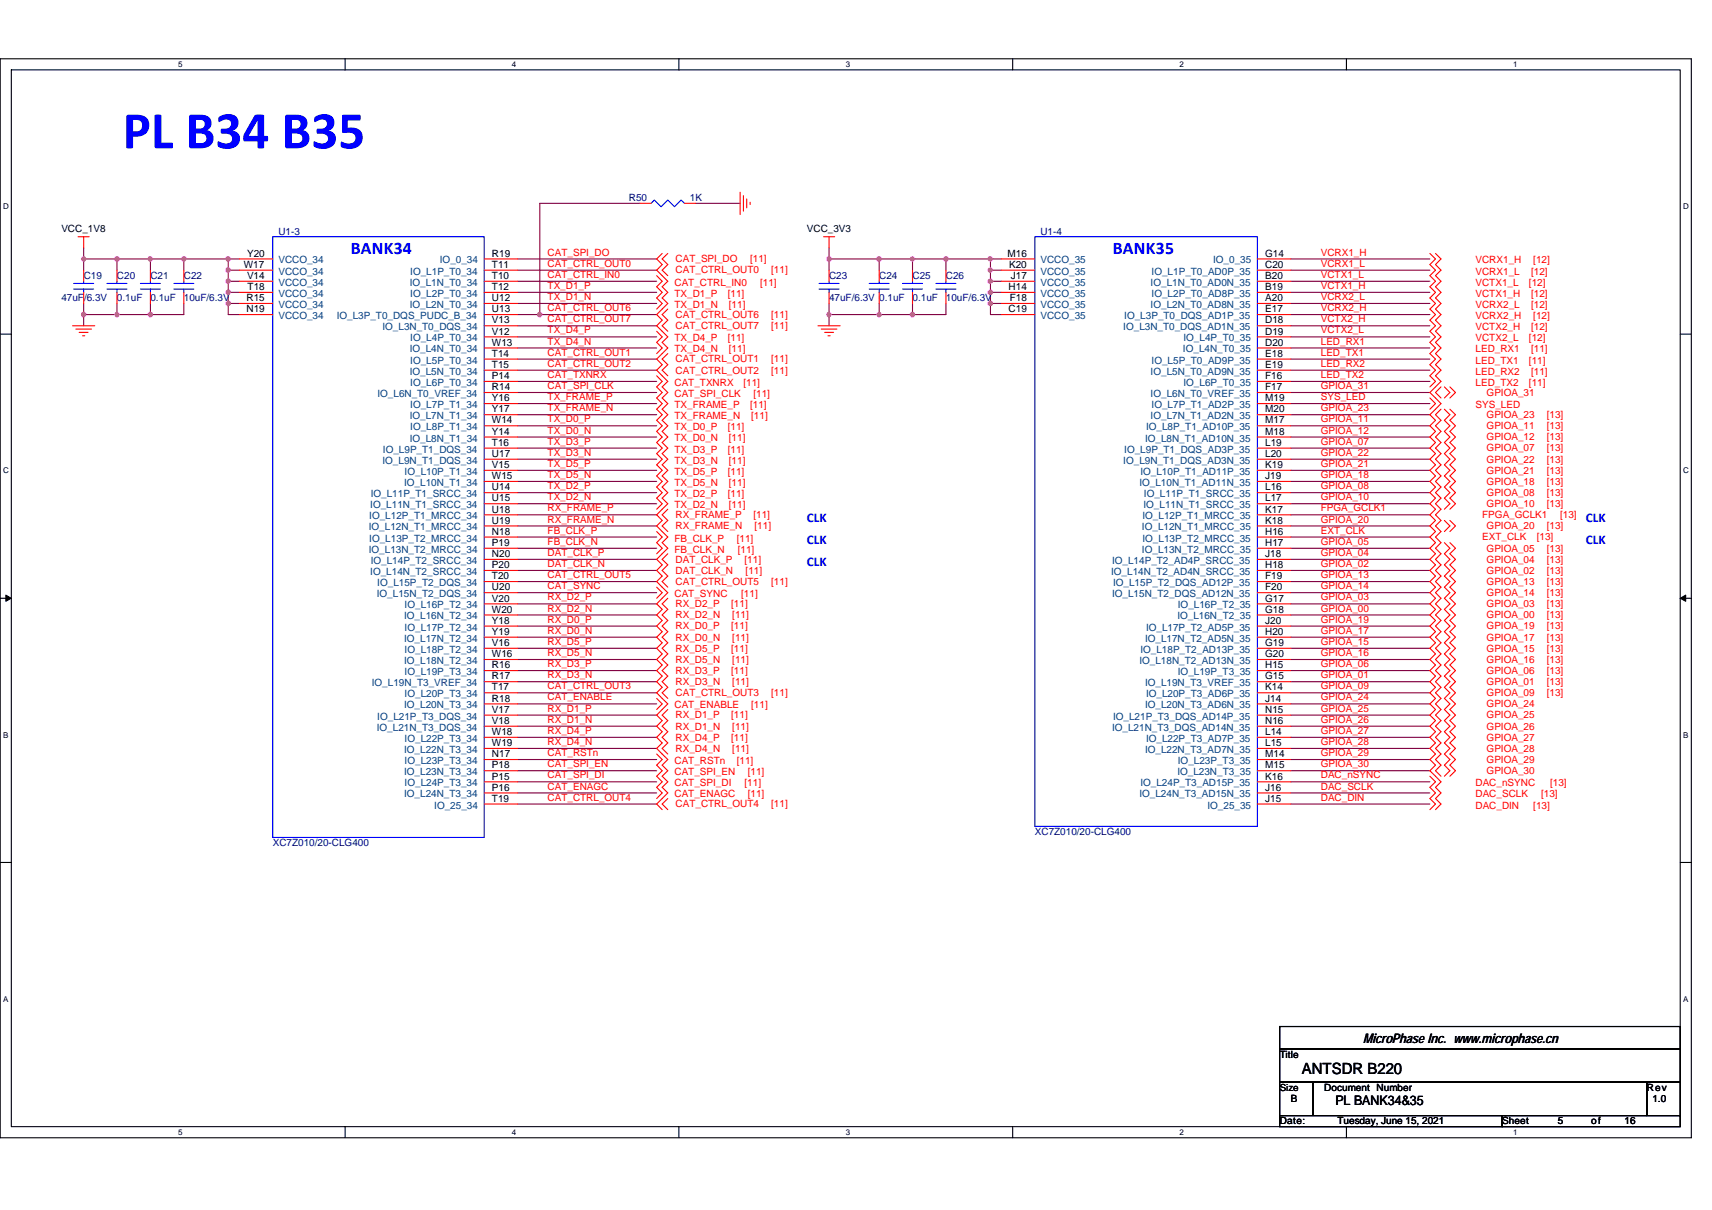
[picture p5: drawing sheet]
<svg xmlns="http://www.w3.org/2000/svg" width="297mm" height="210mm" viewBox="0 0 297 210" stroke-linecap="round" stroke-linejoin="round" font-family="sans-serif">
<defs><g id="words">
<text font-size="9.2" fill="#00f" x="21.3" y="25.7">PL B34 B35</text>
<g font-size="3.1" fill="#00f">
<text x="60.9" y="44">BANK34</text>
<text x="193.1" y="44">BANK35</text>
</g>
<text font-size="2.7" x="225.9" y="186.3">ANTSDR B220</text>
<g font-size="2.3" fill="#00f">
<text x="140" y="90.6">CLK</text>
<text x="140" y="94.4">CLK</text>
<text x="275.1" y="90.6">CLK</text>
<text x="275.1" y="94.4">CLK</text>
<text x="140" y="98.3">CLK</text>
</g>
<g font-size="2.3">
<text x="236.5" y="181.1">MicroPhase Inc. www.microphase.cn</text>
<text x="231.7" y="191.8">PL BANK34&amp;35</text>
</g>
<g font-size="1.7" fill="#000080">
<text x="109.1" y="34.9">R50</text>
<text x="119.7" y="34.9">1K</text>
<text x="48.3" y="40.7">U1-3</text>
<text x="180.5" y="40.7">U1-4</text>
<text x="10.6" y="52.3">47uF/6.3V</text>
<text x="14.5" y="48.4">C19</text>
<text x="20.3" y="48.4">C20</text>
<text x="20.3" y="52.3">0.1uF</text>
<text x="26.1" y="48.4">C21</text>
<text x="26.1" y="52.3">0.1uF</text>
<text x="31.9" y="48.4">C22</text>
<text x="31.9" y="52.3">10uF/6.3V</text>
<text x="143.8" y="48.4">C23</text>
<text x="143.8" y="52.3">47uF/6.3V 0.1uF</text>
<text x="152.5" y="48.4">C24</text>
<text x="158.3" y="48.4">C25</text>
<text x="158.3" y="52.3">0.1uF</text>
<text x="164.1" y="48.4">C26</text>
<text x="164.1" y="52.3">10uF/6.3V</text>
<text x="47.3" y="146.9">XC7Z010/20-CLG400</text>
<text x="179.6" y="144.9">XC7Z010/20-CLG400</text>
</g>
<g font-size="1.7">
<text x="10.6" y="40.3">VCC_1V8</text>
<text x="140" y="40.3">VCC_3V3</text>
<text x="42.3" y="46.5">W17</text>
<text x="42.9" y="44.5">Y20</text>
<text x="85.4" y="44.5">R19</text>
<text x="85.4" y="46.5">T11</text>
<text x="174.8" y="44.5">M16</text>
<text x="175.1" y="46.5">K20</text>
<text x="219.5" y="44.5">G14</text>
<text x="219.5" y="46.5">C20</text>
<text x="42.8" y="52.3">R15</text>
<text x="42.9" y="48.4">V14</text>
<text x="43" y="50.3">T18</text>
<text x="85.4" y="50.3">T12</text>
<text x="85.4" y="48.4">T10</text>
<text x="85.4" y="52.3">U12</text>
<text x="175" y="50.3">H14</text>
<text x="175.2" y="52.3">F18</text>
<text x="175.4" y="48.4">J17</text>
<text x="219.5" y="48.4">B20</text>
<text x="219.5" y="50.3">B19</text>
<text x="219.5" y="52.3">A20</text>
<text x="42.8" y="54.2">N19</text>
<text x="85.4" y="58.1">V12</text>
<text x="85.4" y="54.2">U13</text>
<text x="85.4" y="56.1">V13</text>
<text x="85.4" y="60">W13</text>
<text x="175" y="54.2">C19</text>
<text x="219.5" y="54.2">E17</text>
<text x="219.5" y="56.1">D18</text>
<text x="219.5" y="58.1">D19</text>
<text x="219.5" y="60">D20</text>
<text x="85.4" y="61.9">T14</text>
<text x="85.4" y="65.8">P14</text>
<text x="85.4" y="63.8">T15</text>
<text x="219.5" y="65.8">F16</text>
<text x="219.5" y="61.9">E18</text>
<text x="219.5" y="63.8">E19</text>
<text x="85.4" y="69.6">Y16</text>
<text x="85.4" y="67.7">R14</text>
<text x="85.4" y="71.6">Y17</text>
<text x="219.5" y="67.7">F17</text>
<text x="219.5" y="69.6">M19</text>
<text x="219.5" y="71.6">M20</text>
<text x="85.4" y="77.4">T16</text>
<text x="85.4" y="73.5">W14</text>
<text x="85.4" y="75.4">Y14</text>
<text x="219.5" y="75.4">M18</text>
<text x="219.5" y="77.4">L19</text>
<text x="219.5" y="73.5">M17</text>
<text x="85.4" y="83.1">W15</text>
<text x="85.4" y="79.3">U17</text>
<text x="85.4" y="81.2">V15</text>
<text x="219.5" y="79.3">L20</text>
<text x="219.5" y="81.2">K19</text>
<text x="219.5" y="83.1">J19</text>
<text x="85.4" y="87">U15</text>
<text x="85.4" y="88.9">U18</text>
<text x="85.4" y="85.1">U14</text>
<text x="219.5" y="87">L17</text>
<text x="219.5" y="88.9">K17</text>
<text x="219.5" y="85.1">L16</text>
<text x="85.4" y="92.8">N18</text>
<text x="85.4" y="90.9">U19</text>
<text x="85.4" y="94.7">P19</text>
<text x="219.5" y="92.8">H16</text>
<text x="219.5" y="90.9">K18</text>
<text x="219.5" y="94.7">H17</text>
<text x="85.4" y="98.6">P20</text>
<text x="85.4" y="96.7">N20</text>
<text x="85.4" y="100.5">T20</text>
<text x="219.5" y="100.5">F19</text>
<text x="219.5" y="96.7">J18</text>
<text x="219.5" y="98.6">H18</text>
<text x="85.4" y="102.4">U20</text>
<text x="85.4" y="106.3">W20</text>
<text x="85.4" y="104.4">V20</text>
<text x="219.5" y="106.3">G18</text>
<text x="219.5" y="102.4">F20</text>
<text x="219.5" y="104.4">G17</text>
<text x="85.4" y="110.2">Y19</text>
<text x="85.4" y="108.2">Y18</text>
<text x="85.4" y="112.1">V16</text>
<text x="219.5" y="110.2">H20</text>
<text x="219.5" y="112.1">G19</text>
<text x="219.5" y="108.2">J20</text>
<text x="85.4" y="117.9">R17</text>
<text x="85.4" y="114">W16</text>
<text x="85.4" y="116">R16</text>
<text x="85.4" y="119.8">T17</text>
<text x="219.5" y="117.9">G15</text>
<text x="219.5" y="114">G20</text>
<text x="219.5" y="119.8">K14</text>
<text x="219.5" y="116">H15</text>
<text x="85.4" y="125.6">V18</text>
<text x="85.4" y="121.8">R18</text>
<text x="85.4" y="123.7">V17</text>
<text x="219.5" y="121.8">J14</text>
<text x="219.5" y="123.7">N15</text>
<text x="219.5" y="125.6">N16</text>
<text x="85.4" y="129.5">W19</text>
<text x="85.4" y="127.6">W18</text>
<text x="85.4" y="131.4">N17</text>
<text x="219.5" y="129.5">L15</text>
<text x="219.5" y="127.6">L14</text>
<text x="219.5" y="131.4">M14</text>
<text x="85.4" y="133.4">P18</text>
<text x="85.4" y="137.2">P16</text>
<text x="85.4" y="135.3">P15</text>
<text x="219.5" y="133.4">M15</text>
<text x="219.5" y="135.3">K16</text>
<text x="219.5" y="137.2">J16</text>
<text x="85.4" y="139.1">T19</text>
<text x="219.5" y="139.1">J15</text>
<text x="222" y="183.6">Title</text>
<text x="222" y="189.3">Size</text>
<text x="224" y="191.3">B</text>
<text x="229.8" y="189.3">Document Number</text>
<text x="285.7" y="189.3">Rev</text>
<text x="286.7" y="191.3">1.0</text>
<text x="222" y="195.1">Date:</text>
<text x="232.1" y="195.1">Tuesday, June 15, 2021</text>
<text x="260.6" y="195.1">Sheet</text>
<text x="270.3" y="195.1">5</text>
<text x="276.1" y="195.1">of</text>
<text x="281.9" y="195.1">16</text>
</g>
<g font-size="1.7" fill="#004080">
<text x="48.3" y="45.7">VCCO_34</text>
<text x="48.3" y="47.7">VCCO_34</text>
<text x="71.2" y="47.7">IO_L1P_T0_34</text>
<text x="76.3" y="45.7">IO_0_34</text>
<text x="180.5" y="45.7">VCCO_35</text>
<text x="180.5" y="47.7">VCCO_35</text>
<text x="199.8" y="47.7">IO_L1P_T0_AD0P_35</text>
<text x="210.5" y="45.7">IO_0_35</text>
<text x="48.3" y="49.6">VCCO_34</text>
<text x="48.3" y="51.5">VCCO_34</text>
<text x="48.3" y="53.4">VCCO_34</text>
<text x="71.1" y="49.6">IO_L1N_T0_34</text>
<text x="71.1" y="53.4">IO_L2N_T0_34</text>
<text x="71.2" y="51.5">IO_L2P_T0_34</text>
<text x="180.5" y="49.6">VCCO_35</text>
<text x="180.5" y="51.5">VCCO_35</text>
<text x="180.5" y="53.4">VCCO_35</text>
<text x="199.6" y="49.6">IO_L1N_T0_AD0N_35</text>
<text x="199.6" y="53.4">IO_L2N_T0_AD8N_35</text>
<text x="199.8" y="51.5">IO_L2P_T0_AD8P_35</text>
<text x="48.3" y="55.4">VCCO_34</text>
<text x="58.4" y="55.4">IO_L3P_T0_DQS_PUDC_B_34</text>
<text x="66.4" y="57.3">IO_L3N_T0_DQS_34</text>
<text x="71.2" y="59.2">IO_L4P_T0_34</text>
<text x="180.5" y="55.4">VCCO_35</text>
<text x="194.9" y="57.3">IO_L3N_T0_DQS_AD1N_35</text>
<text x="195.1" y="55.4">IO_L3P_T0_DQS_AD1P_35</text>
<text x="205.3" y="59.2">IO_L4P_T0_35</text>
<text x="71.1" y="61.2">IO_L4N_T0_34</text>
<text x="71.1" y="65">IO_L5N_T0_34</text>
<text x="71.2" y="63.1">IO_L5P_T0_34</text>
<text x="199.6" y="65">IO_L5N_T0_AD9N_35</text>
<text x="199.8" y="63.1">IO_L5P_T0_AD9P_35</text>
<text x="205.2" y="61.2">IO_L4N_T0_35</text>
<text x="65.5" y="68.9">IO_L6N_T0_VREF_34</text>
<text x="71.2" y="67">IO_L6P_T0_34</text>
<text x="71.2" y="70.8">IO_L7P_T1_34</text>
<text x="199.6" y="68.9">IO_L6N_T0_VREF_35</text>
<text x="199.8" y="70.8">IO_L7P_T1_AD2P_35</text>
<text x="205.3" y="67">IO_L6P_T0_35</text>
<text x="71.1" y="72.7">IO_L7N_T1_34</text>
<text x="71.1" y="76.6">IO_L8N_T1_34</text>
<text x="71.2" y="74.7">IO_L8P_T1_34</text>
<text x="198.7" y="76.6">IO_L8N_T1_AD10N_35</text>
<text x="198.8" y="74.7">IO_L8P_T1_AD10P_35</text>
<text x="199.6" y="72.7">IO_L7N_T1_AD2N_35</text>
<text x="66.4" y="80.5">IO_L9N_T1_DQS_34</text>
<text x="66.4" y="78.5">IO_L9P_T1_DQS_34</text>
<text x="70.2" y="82.4">IO_L10P_T1_34</text>
<text x="194.9" y="80.5">IO_L9N_T1_DQS_AD3N_35</text>
<text x="195.1" y="78.5">IO_L9P_T1_DQS_AD3P_35</text>
<text x="197.9" y="82.4">IO_L10P_T1_AD11P_35</text>
<text x="64.2" y="88.2">IO_L11N_T1_SRCC_34</text>
<text x="64.3" y="86.3">IO_L11P_T1_SRCC_34</text>
<text x="70.1" y="84.3">IO_L10N_T1_34</text>
<text x="197.7" y="84.3">IO_L10N_T1_AD11N_35</text>
<text x="198.4" y="88.2">IO_L11N_T1_SRCC_35</text>
<text x="198.5" y="86.3">IO_L11P_T1_SRCC_35</text>
<text x="64" y="92.1">IO_L12N_T1_MRCC_34</text>
<text x="64" y="95.9">IO_L13N_T2_MRCC_34</text>
<text x="64.1" y="90.1">IO_L12P_T1_MRCC_34</text>
<text x="64.1" y="94">IO_L13P_T2_MRCC_34</text>
<text x="198.1" y="92.1">IO_L12N_T1_MRCC_35</text>
<text x="198.1" y="95.9">IO_L13N_T2_MRCC_35</text>
<text x="198.2" y="90.1">IO_L12P_T1_MRCC_35</text>
<text x="198.2" y="94">IO_L13P_T2_MRCC_35</text>
<text x="64.2" y="99.8">IO_L14N_T2_SRCC_34</text>
<text x="64.3" y="97.9">IO_L14P_T2_SRCC_34</text>
<text x="65.5" y="101.7">IO_L15P_T2_DQS_34</text>
<text x="192.8" y="99.8">IO_L14N_T2_AD4N_SRCC_35</text>
<text x="193" y="97.9">IO_L14P_T2_AD4P_SRCC_35</text>
<text x="193.1" y="101.7">IO_L15P_T2_DQS_AD12P_35</text>
<text x="65.4" y="103.6">IO_L15N_T2_DQS_34</text>
<text x="70.1" y="107.5">IO_L16N_T2_34</text>
<text x="70.2" y="105.6">IO_L16P_T2_34</text>
<text x="193" y="103.6">IO_L15N_T2_DQS_AD12N_35</text>
<text x="204.3" y="107.5">IO_L16N_T2_35</text>
<text x="204.4" y="105.6">IO_L16P_T2_35</text>
<text x="70.1" y="111.4">IO_L17N_T2_34</text>
<text x="70.2" y="109.4">IO_L17P_T2_34</text>
<text x="70.2" y="113.3">IO_L18P_T2_34</text>
<text x="197.9" y="113.3">IO_L18P_T2_AD13P_35</text>
<text x="198.7" y="111.4">IO_L17N_T2_AD5N_35</text>
<text x="198.8" y="109.4">IO_L17P_T2_AD5P_35</text>
<text x="64.5" y="119.1">IO_L19N_T3_VREF_34</text>
<text x="70.1" y="115.2">IO_L18N_T2_34</text>
<text x="70.2" y="117.2">IO_L19P_T3_34</text>
<text x="197.7" y="115.2">IO_L18N_T2_AD13N_35</text>
<text x="198.7" y="119.1">IO_L19N_T3_VREF_35</text>
<text x="204.4" y="117.2">IO_L19P_T3_35</text>
<text x="65.5" y="124.9">IO_L21P_T3_DQS_34</text>
<text x="70.1" y="122.9">IO_L20N_T3_34</text>
<text x="70.2" y="121">IO_L20P_T3_34</text>
<text x="193.1" y="124.9">IO_L21P_T3_DQS_AD14P_35</text>
<text x="198.7" y="122.9">IO_L20N_T3_AD6N_35</text>
<text x="198.8" y="121">IO_L20P_T3_AD6P_35</text>
<text x="65.4" y="126.8">IO_L21N_T3_DQS_34</text>
<text x="70.1" y="130.7">IO_L22N_T3_34</text>
<text x="70.2" y="128.7">IO_L22P_T3_34</text>
<text x="193" y="126.8">IO_L21N_T3_DQS_AD14N_35</text>
<text x="198.7" y="130.7">IO_L22N_T3_AD7N_35</text>
<text x="198.8" y="128.7">IO_L22P_T3_AD7P_35</text>
<text x="70.1" y="134.5">IO_L23N_T3_34</text>
<text x="70.2" y="132.6">IO_L23P_T3_34</text>
<text x="70.2" y="136.5">IO_L24P_T3_34</text>
<text x="197.9" y="136.5">IO_L24P_T3_AD15P_35</text>
<text x="204.3" y="134.5">IO_L23N_T3_35</text>
<text x="204.4" y="132.6">IO_L23P_T3_35</text>
<text x="70.1" y="138.4">IO_L24N_T3_34</text>
<text x="75.3" y="140.3">IO_25_34</text>
<text x="197.7" y="138.4">IO_L24N_T3_AD15N_35</text>
<text x="209.5" y="140.3">IO_25_35</text>
</g>
<g font-size="1.7" fill="#f00">
<text x="95" y="44.3">CAT_SPI_DO</text>
<text x="95" y="46.3">CAT_CTRL_OUT0</text>
<text x="117.2" y="45.5">CAT_SPI_DO</text>
<text x="117.2" y="47.5">CAT_CTRL_OUT0</text>
<text x="130.2" y="45.5">[11]</text>
<text x="133.8" y="47.5">[11]</text>
<text x="229.2" y="46.3">VCRX1_L</text>
<text x="229.2" y="44.3">VCRX1_H</text>
<text x="256" y="45.7">VCRX1_H</text>
<text x="256" y="47.6">VCRX1_L</text>
<text x="265.7" y="47.6">[12]</text>
<text x="266" y="45.7">[12]</text>
<text x="95" y="50.1">TX_D1_P</text>
<text x="95" y="52.1">TX_D1_N</text>
<text x="95" y="54">CAT_CTRL_OUT6</text>
<text x="95" y="48.2">CAT_CTRL_IN0</text>
<text x="117" y="51.5">TX_D1_P</text>
<text x="117" y="53.4">TX_D1_N</text>
<text x="117" y="49.6">CAT_CTRL_IN0</text>
<text x="126.3" y="51.5">[11]</text>
<text x="126.5" y="53.4">[11]</text>
<text x="131.9" y="49.6">[11]</text>
<text x="229.2" y="50.1">VCTX1_H</text>
<text x="229.2" y="48.2">VCTX1_L</text>
<text x="229.2" y="54">VCRX2_H</text>
<text x="229.2" y="52.1">VCRX2_L</text>
<text x="256" y="49.6">VCTX1_L</text>
<text x="256" y="51.5">VCTX1_H</text>
<text x="256" y="53.4">VCRX2_L</text>
<text x="265.3" y="49.6">[12]</text>
<text x="265.7" y="53.4">[12]</text>
<text x="265.7" y="51.5">[12]</text>
<text x="95" y="57.9">TX_D4_P</text>
<text x="95" y="59.8">TX_D4_N</text>
<text x="95" y="55.9">CAT_CTRL_OUT7</text>
<text x="117" y="59.2">TX_D4_P</text>
<text x="117.2" y="55.2">CAT_CTRL_OUT6</text>
<text x="117.2" y="57.1">CAT_CTRL_OUT7</text>
<text x="126.3" y="59.2">[11]</text>
<text x="133.8" y="55.2">[11]</text>
<text x="133.8" y="57.1">[11]</text>
<text x="229.2" y="59.8">LED_RX1</text>
<text x="229.2" y="57.9">VCTX2_L</text>
<text x="229.2" y="55.9">VCTX2_H</text>
<text x="256" y="57.3">VCTX2_H</text>
<text x="256" y="55.4">VCRX2_H</text>
<text x="256" y="59.2">VCTX2_L</text>
<text x="265.3" y="59.2">[12]</text>
<text x="265.7" y="57.3">[12]</text>
<text x="266" y="55.4">[12]</text>
<text x="95" y="65.6">CAT_TXNRX</text>
<text x="95" y="61.7">CAT_CTRL_OUT1</text>
<text x="95" y="63.6">CAT_CTRL_OUT2</text>
<text x="117" y="61.2">TX_D4_N</text>
<text x="117.2" y="62.9">CAT_CTRL_OUT1</text>
<text x="117.2" y="64.8">CAT_CTRL_OUT2</text>
<text x="126.5" y="61.2">[11]</text>
<text x="133.8" y="62.9">[11]</text>
<text x="133.8" y="64.8">[11]</text>
<text x="229.2" y="65.6">LED_TX2</text>
<text x="229.2" y="63.6">LED_RX2</text>
<text x="229.2" y="61.7">LED_TX1</text>
<text x="256" y="61.2">LED_RX1</text>
<text x="256" y="65">LED_RX2</text>
<text x="256" y="63.1">LED_TX1</text>
<text x="265.3" y="63.1">[11]</text>
<text x="265.7" y="61.2">[11]</text>
<text x="265.7" y="65">[11]</text>
<text x="95" y="67.5">CAT_SPI_CLK</text>
<text x="95" y="69.4">TX_FRAME_P</text>
<text x="95" y="71.4">TX_FRAME_N</text>
<text x="117" y="68.9">CAT_SPI_CLK</text>
<text x="117" y="70.8">TX_FRAME_P</text>
<text x="117" y="67">CAT_TXNRX</text>
<text x="129" y="67">[11]</text>
<text x="130.2" y="70.8">[11]</text>
<text x="130.7" y="68.9">[11]</text>
<text x="229.2" y="69.4">SYS_LED</text>
<text x="229.2" y="67.5">GPIOA_31</text>
<text x="229.2" y="71.4">GPIOA_23</text>
<text x="256" y="70.8">SYS_LED</text>
<text x="256" y="67">LED_TX2</text>
<text x="257.9" y="68.7">GPIOA_31</text>
<text x="265.3" y="67">[11]</text>
<text x="95" y="75.2">TX_D0_N</text>
<text x="95" y="73.3">TX_D0_P</text>
<text x="95" y="77.2">TX_D3_P</text>
<text x="117" y="74.7">TX_D0_P</text>
<text x="117" y="76.6">TX_D0_N</text>
<text x="117" y="72.7">TX_FRAME_N</text>
<text x="126.3" y="74.7">[11]</text>
<text x="126.5" y="76.6">[11]</text>
<text x="130.3" y="72.7">[11]</text>
<text x="229.2" y="73.3">GPIOA_11</text>
<text x="229.2" y="75.2">GPIOA_12</text>
<text x="229.2" y="77.2">GPIOA_07</text>
<text x="257.9" y="72.6">GPIOA_23</text>
<text x="257.9" y="74.5">GPIOA_11</text>
<text x="257.9" y="76.4">GPIOA_12</text>
<text x="268.4" y="72.6">[13]</text>
<text x="268.4" y="74.5">[13]</text>
<text x="268.4" y="76.4">[13]</text>
<text x="95" y="83">TX_D5_N</text>
<text x="95" y="81">TX_D5_P</text>
<text x="95" y="79.1">TX_D3_N</text>
<text x="117" y="82.4">TX_D5_P</text>
<text x="117" y="80.5">TX_D3_N</text>
<text x="117" y="78.5">TX_D3_P</text>
<text x="126.3" y="82.4">[11]</text>
<text x="126.3" y="78.5">[11]</text>
<text x="126.5" y="80.5">[11]</text>
<text x="229.2" y="83">GPIOA_18</text>
<text x="229.2" y="81">GPIOA_21</text>
<text x="229.2" y="79.1">GPIOA_22</text>
<text x="257.9" y="82.2">GPIOA_21</text>
<text x="257.9" y="80.3">GPIOA_22</text>
<text x="257.9" y="78.3">GPIOA_07</text>
<text x="268.4" y="82.2">[13]</text>
<text x="268.4" y="80.3">[13]</text>
<text x="268.4" y="78.3">[13]</text>
<text x="95" y="84.9">TX_D2_P</text>
<text x="95" y="86.8">TX_D2_N</text>
<text x="95" y="88.8">RX_FRAME_P</text>
<text x="117" y="84.3">TX_D5_N</text>
<text x="117" y="86.3">TX_D2_P</text>
<text x="117" y="88.2">TX_D2_N</text>
<text x="117.2" y="89.9">RX_FRAME_P</text>
<text x="126.3" y="86.3">[11]</text>
<text x="126.5" y="84.3">[11]</text>
<text x="126.5" y="88.2">[11]</text>
<text x="130.7" y="89.9">[11]</text>
<text x="229.2" y="88.8">FPGA_GCLK1</text>
<text x="229.2" y="84.9">GPIOA_08</text>
<text x="229.2" y="86.8">GPIOA_10</text>
<text x="257.2" y="89.9">FPGA_GCLK1</text>
<text x="257.9" y="84.1">GPIOA_18</text>
<text x="257.9" y="86.1">GPIOA_08</text>
<text x="257.9" y="88">GPIOA_10</text>
<text x="268.4" y="84.1">[13]</text>
<text x="268.4" y="86.1">[13]</text>
<text x="268.4" y="88">[13]</text>
<text x="270.7" y="89.9">[13]</text>
<text x="95" y="90.7">RX_FRAME_N</text>
<text x="95" y="92.6">FB_CLK_P</text>
<text x="95" y="94.6">FB_CLK_N</text>
<text x="117" y="94">FB_CLK_P</text>
<text x="117" y="95.9">FB_CLK_N</text>
<text x="117.2" y="91.9">RX_FRAME_N</text>
<text x="127.8" y="94">[11]</text>
<text x="128" y="95.9">[11]</text>
<text x="130.9" y="91.9">[11]</text>
<text x="229.2" y="92.6">EXT_CLK</text>
<text x="229.2" y="90.7">GPIOA_20</text>
<text x="229.2" y="94.6">GPIOA_05</text>
<text x="257.2" y="93.8">EXT_CLK</text>
<text x="257.9" y="91.9">GPIOA_20</text>
<text x="257.9" y="95.7">GPIOA_05</text>
<text x="266.6" y="93.8">[13]</text>
<text x="268.4" y="91.9">[13]</text>
<text x="268.4" y="95.7">[13]</text>
<text x="95" y="96.5">DAT_CLK_P</text>
<text x="95" y="98.4">DAT_CLK_N</text>
<text x="95" y="100.3">CAT_CTRL_OUT5</text>
<text x="117.2" y="99.6">DAT_CLK_N</text>
<text x="117.2" y="97.6">DAT_CLK_P</text>
<text x="117.2" y="101.5">CAT_CTRL_OUT5</text>
<text x="129.2" y="97.6">[11]</text>
<text x="129.4" y="99.6">[11]</text>
<text x="133.8" y="101.5">[11]</text>
<text x="229.2" y="100.3">GPIOA_13</text>
<text x="229.2" y="98.4">GPIOA_02</text>
<text x="229.2" y="96.5">GPIOA_04</text>
<text x="257.9" y="101.5">GPIOA_13</text>
<text x="257.9" y="99.6">GPIOA_02</text>
<text x="257.9" y="97.6">GPIOA_04</text>
<text x="268.4" y="101.5">[13]</text>
<text x="268.4" y="99.6">[13]</text>
<text x="268.4" y="97.6">[13]</text>
<text x="95" y="102.3">CAT_SYNC</text>
<text x="95" y="104.2">RX_D2_P</text>
<text x="95" y="106.1">RX_D2_N</text>
<text x="117" y="103.6">CAT_SYNC</text>
<text x="117.2" y="105.4">RX_D2_P</text>
<text x="117.2" y="107.3">RX_D2_N</text>
<text x="126.9" y="105.4">[11]</text>
<text x="127.1" y="107.3">[11]</text>
<text x="128.6" y="103.6">[11]</text>
<text x="229.2" y="102.3">GPIOA_14</text>
<text x="229.2" y="106.1">GPIOA_00</text>
<text x="229.2" y="104.2">GPIOA_03</text>
<text x="257.9" y="103.4">GPIOA_14</text>
<text x="257.9" y="107.3">GPIOA_00</text>
<text x="257.9" y="105.4">GPIOA_03</text>
<text x="268.4" y="103.4">[13]</text>
<text x="268.4" y="107.3">[13]</text>
<text x="268.4" y="105.4">[13]</text>
<text x="95" y="111.9">RX_D5_P</text>
<text x="95" y="113.9">RX_D5_N</text>
<text x="95" y="108.1">RX_D0_P</text>
<text x="95" y="110">RX_D0_N</text>
<text x="117.2" y="113.1">RX_D5_P</text>
<text x="117.2" y="109.2">RX_D0_P</text>
<text x="117.2" y="111.2">RX_D0_N</text>
<text x="126.9" y="113.1">[11]</text>
<text x="126.9" y="109.2">[11]</text>
<text x="127.1" y="111.2">[11]</text>
<text x="229.2" y="111.9">GPIOA_15</text>
<text x="229.2" y="113.9">GPIOA_16</text>
<text x="229.2" y="110">GPIOA_17</text>
<text x="229.2" y="108.1">GPIOA_19</text>
<text x="257.9" y="113.1">GPIOA_15</text>
<text x="257.9" y="111.2">GPIOA_17</text>
<text x="257.9" y="109.2">GPIOA_19</text>
<text x="268.4" y="113.1">[13]</text>
<text x="268.4" y="111.2">[13]</text>
<text x="268.4" y="109.2">[13]</text>
<text x="95" y="119.6">CAT_CTRL_OUT3</text>
<text x="95" y="115.8">RX_D3_P</text>
<text x="95" y="117.7">RX_D3_N</text>
<text x="117.2" y="115">RX_D5_N</text>
<text x="117.2" y="118.9">RX_D3_N</text>
<text x="117.2" y="116.9">RX_D3_P</text>
<text x="126.9" y="116.9">[11]</text>
<text x="127.1" y="115">[11]</text>
<text x="127.1" y="118.9">[11]</text>
<text x="229.2" y="117.7">GPIOA_01</text>
<text x="229.2" y="115.8">GPIOA_06</text>
<text x="229.2" y="119.6">GPIOA_09</text>
<text x="257.9" y="115">GPIOA_16</text>
<text x="257.9" y="118.9">GPIOA_01</text>
<text x="257.9" y="116.9">GPIOA_06</text>
<text x="268.4" y="115">[13]</text>
<text x="268.4" y="118.9">[13]</text>
<text x="268.4" y="116.9">[13]</text>
<text x="95" y="125.4">RX_D1_N</text>
<text x="95" y="123.5">RX_D1_P</text>
<text x="95" y="121.6">CAT_ENABLE</text>
<text x="117" y="122.9">CAT_ENABLE</text>
<text x="117.2" y="124.7">RX_D1_P</text>
<text x="117.2" y="120.8">CAT_CTRL_OUT3</text>
<text x="126.9" y="124.7">[11]</text>
<text x="130.3" y="122.9">[11]</text>
<text x="133.8" y="120.8">[11]</text>
<text x="229.2" y="121.6">GPIOA_24</text>
<text x="229.2" y="123.5">GPIOA_25</text>
<text x="229.2" y="125.4">GPIOA_26</text>
<text x="257.9" y="122.7">GPIOA_24</text>
<text x="257.9" y="124.7">GPIOA_25</text>
<text x="257.9" y="120.8">GPIOA_09</text>
<text x="268.4" y="120.8">[13]</text>
<text x="95" y="127.4">RX_D4_P</text>
<text x="95" y="129.3">RX_D4_N</text>
<text x="95" y="131.2">CAT_RSTn</text>
<text x="117.2" y="128.5">RX_D4_P</text>
<text x="117.2" y="130.5">RX_D4_N</text>
<text x="117.2" y="126.6">RX_D1_N</text>
<text x="126.9" y="128.5">[11]</text>
<text x="127.1" y="130.5">[11]</text>
<text x="127.1" y="126.6">[11]</text>
<text x="229.2" y="129.3">GPIOA_28</text>
<text x="229.2" y="127.4">GPIOA_27</text>
<text x="229.2" y="131.2">GPIOA_29</text>
<text x="257.9" y="130.5">GPIOA_28</text>
<text x="257.9" y="128.5">GPIOA_27</text>
<text x="257.9" y="126.6">GPIOA_26</text>
<text x="95" y="135.1">CAT_SPI_DI</text>
<text x="95" y="137">CAT_ENAGC</text>
<text x="95" y="133.2">CAT_SPI_EN</text>
<text x="117" y="136.4">CAT_SPI_DI</text>
<text x="117" y="132.6">CAT_RSTn</text>
<text x="117" y="134.5">CAT_SPI_EN</text>
<text x="127.8" y="132.6">[11]</text>
<text x="129.2" y="136.4">[11]</text>
<text x="129.7" y="134.5">[11]</text>
<text x="229.2" y="133.2">GPIOA_30</text>
<text x="229.2" y="135.1">DAC_nSYNC</text>
<text x="229.2" y="137">DAC_SCLK</text>
<text x="256" y="136.4">DAC_nSYNC</text>
<text x="257.9" y="132.4">GPIOA_29</text>
<text x="257.9" y="134.3">GPIOA_30</text>
<text x="268.9" y="136.4">[13]</text>
<text x="95" y="138.9">CAT_CTRL_OUT4</text>
<text x="117" y="138.4">CAT_ENAGC</text>
<text x="117.2" y="140.1">CAT_CTRL_OUT4</text>
<text x="129.7" y="138.4">[11]</text>
<text x="133.8" y="140.1">[11]</text>
<text x="229.2" y="138.9">DAC_DIN</text>
<text x="256" y="140.3">DAC_DIN</text>
<text x="256" y="138.4">DAC_SCLK</text>
<text x="266" y="140.3">[13]</text>
<text x="267.4" y="138.4">[13]</text>
</g>
<g font-size="1.4">
<text x="30.9" y="11.7">5</text>
<text x="88.8" y="11.7">4</text>
<text x="146.7" y="11.7">3</text>
<text x="204.7" y="11.7">2</text>
<text x="262.6" y="11.7">1</text>
<text x=".5" y="36.3">D</text>
<text x="292" y="36.3">D</text>
<text x=".5" y="82.1">C</text>
<text x="292" y="82.1">C</text>
<text x=".5" y="128">B</text>
<text x="292" y="128">B</text>
<text x=".5" y="173.8">A</text>
<text x="292" y="173.8">A</text>
<text x="30.9" y="197">5</text>
<text x="88.8" y="197">4</text>
<text x="146.7" y="197">3</text>
<text x="204.7" y="197">2</text>
<text x="262.6" y="197">1</text>
</g>
</g></defs>
<path d="M0 10.2h293.5v187.2h-293.5zM2 12.1h289.5v183.4h-289.5z" fill="none" stroke="#000" stroke-width=".19"/>
<g fill="#fff">
<path d="M30.9 10.4h.8v1.6h-.8z"/>
<path d="M30.9 195.7h.8v1.6h-.8z"/>
</g>
<path d="M59.9 10.2v1.9M59.9 195.5v1.9" fill="none" stroke="#000" stroke-width=".19"/>
<g fill="#fff">
<path d="M88.8 10.4h.8v1.6h-.8z"/>
<path d="M88.8 195.7h.8v1.6h-.8z"/>
</g>
<path d="M117.8 10.2v1.9M117.8 195.5v1.9" fill="none" stroke="#000" stroke-width=".19"/>
<g fill="#fff">
<path d="M146.7 10.4h.8v1.6h-.8z"/>
<path d="M146.7 195.7h.8v1.6h-.8z"/>
</g>
<path d="M175.7 10.2v1.9M175.7 195.5v1.9" fill="none" stroke="#000" stroke-width=".19"/>
<g fill="#fff">
<path d="M204.7 10.4h.7v1.6h-.7z"/>
<path d="M204.7 195.7h.7v1.6h-.7z"/>
</g>
<path d="M233.6 10.2v1.9M233.6 195.5v1.9" fill="none" stroke="#000" stroke-width=".19"/>
<g fill="#fff">
<path d="M262.6 10.4h.7v1.6h-.7z"/>
<path d="M262.6 195.7h.7v1.6h-.7z"/>
<path d="M.5 35.1h1v1.5h-1z"/>
<path d="M292 35.1h1v1.5h-1z"/>
<path d="M.5 80.9h1v1.5h-1z"/>
<path d="M292 80.9h1v1.5h-1z"/>
</g>
<path d="M0 58h2M291.5 58h2" fill="none" stroke="#000" stroke-width=".19"/>
<g fill="#fff">
<path d="M.5 126.7h.9v1.6h-.9z"/>
<path d="M292 126.7h.9v1.6h-.9z"/>
</g>
<path d="M0 103.8h2M291.5 103.8h2" fill="none" stroke="#000" stroke-width=".19"/>
<path d="M1 103.3l1 .5-1 .6zM291.5 103.8l1-.5v1.1z" fill="#000" stroke="#000" stroke-width=".17"/>
<g fill="#fff">
<path d="M.5 172.6h.9v1.5h-.9z"/>
<path d="M292 172.6h.9v1.5h-.9z"/>
</g>
<path d="M0 149.7h2M291.5 149.7h2M222 178.1h69.5v3.9h-69.5zM222 182h69.5v5.8h-69.5zM222 187.8h5.8v5.8h-5.8zM222 193.6h38.6v1.9h-38.6zM227.8 187.8h57.9v5.8h-57.9zM260.6 193.6h30.9v1.9h-30.9zM285.7 187.8h5.8v5.8h-5.8z" fill="none" stroke="#000" stroke-width=".19"/>
<g fill="none" stroke="#800040" stroke-width=".19">
<path d="M111 35.3h-17.3v19.3M120.7 35.3h7.7M14.5 44.9h5.8M14.5 43v1.9M14.5 54.6h5.8M14.5 44.9v2M14.5 52.7v1.9M14.5 54.6v1.9M20.3 44.9v2M20.3 44.9h5.8M20.3 54.6h5.8M20.3 52.7v1.9"/>
<path d="M26.1 52.7v1.9M26.1 44.9v2M26.1 44.9h5.8M31.9 52.7v1.9h-5.8M31.9 44.9v2M31.9 44.9h7.7M39.6 44.9h1.9M39.6 52.7h1.9M39.6 48.8h1.9M39.6 46.9h1.9M39.6 44.9v2M39.6 52.7v1.9h1.9"/>
<path d="M39.6 50.7v2M39.6 48.8v1.9M39.6 46.9v1.9M39.6 50.7h1.9M89.8 54.6h3.9M89.8 58.5h24.1M89.8 50.7h24.1M89.8 52.7h24.1M89.8 56.5h24.1M89.8 44.9h24.1M89.8 46.9h24.1M89.8 48.8h24.1"/>
<path d="M93.7 54.6h20.2M143.8 54.6h8.7M143.8 44.9h8.7M143.8 43v1.9M143.8 44.9v2M143.8 52.7v1.9M143.8 54.6v1.9M152.5 44.9v2M152.5 52.7v1.9M152.5 44.9h5.8M152.5 54.6h5.8M158.3 44.9h5.8"/>
<path d="M158.3 44.9v2M158.3 52.7v1.9M164.1 44.9h7.7M164.1 44.9v2M164.1 52.7v1.9h-5.8M171.8 44.9h2M171.8 52.7h2M171.8 50.7h2M171.8 48.8h2M171.8 46.9h2M171.8 44.9v2M171.8 52.7v1.9h2"/>
<path d="M171.8 50.7v2M171.8 48.8v1.9M171.8 46.9v1.9M224 50.7h24.1M224 48.8h24.1M224 46.9h24.1M224 44.9h24.1M224 58.5h24.1M224 56.5h24.1M224 54.6h24.1M224 52.7h24.1M89.8 64.2h24.1"/>
<path d="M89.8 75.8h24.1M89.8 73.9h24.1M89.8 68.1h24.1M89.8 60.4h24.1M89.8 70h24.1M89.8 72h24.1M89.8 66.2h24.1M89.8 62.3h24.1M89.8 77.8h24.1M89.8 79.7h24.1M224 70h24.1M224 68.1h24.1"/>
<path d="M224 79.7h24.1M224 72h24.1M224 73.9h24.1M224 75.8h24.1M224 77.8h24.1M224 66.2h24.1M224 64.2h24.1M224 62.3h24.1M224 60.4h24.1M89.8 97.1h24.1M89.8 99h24.1M89.8 83.5h24.1"/>
<path d="M89.8 81.6h24.1M89.8 85.5h24.1M89.8 87.4h24.1M89.8 89.3h24.1M89.8 91.3h24.1M89.8 93.2h24.1M89.8 95.1h24.1M224 89.3h24.1M224 93.2h24.1M224 83.5h24.1M224 91.3h24.1M224 81.6h24.1"/>
<path d="M224 99h24.1M224 95.1h24.1M224 97.1h24.1M224 85.5h24.1M224 87.4h24.1M89.8 102.8h24.1M89.8 112.5h24.1M89.8 114.4h24.1M89.8 104.8h24.1M89.8 106.7h24.1M89.8 108.6h24.1M89.8 110.6h24.1"/>
<path d="M89.8 100.9h24.1M89.8 116.4h24.1M89.8 118.3h24.1M224 100.9h24.1M224 102.8h24.1M224 112.5h24.1M224 114.4h24.1M224 110.6h24.1M224 108.6h24.1M224 118.3h24.1M224 106.7h24.1M224 104.8h24.1"/>
<path d="M224 116.4h24.1M89.8 128h24.1M89.8 129.9h24.1M89.8 126h24.1M89.8 124.1h24.1M89.8 135.7h24.1M89.8 131.8h24.1M89.8 137.6h24.1M89.8 133.8h24.1M89.8 122.2h24.1M89.8 139.5h24.1M89.8 120.2h24.1"/>
<path d="M224 122.2h24.1M224 124.1h24.1M224 126h24.1M224 129.9h24.1M224 128h24.1M224 131.8h24.1M224 133.8h24.1M224 135.7h24.1M224 139.5h24.1M224 137.6h24.1M224 120.2h24.1"/>
</g>
<g fill="#f0f" stroke="#f0f" stroke-width=".19">
<circle cx="93.6" cy="54.6" r=".38"/>
<circle cx="20.3" cy="44.9" r=".38"/>
<circle cx="14.5" cy="44.9" r=".38"/>
<circle cx="26.1" cy="44.9" r=".38"/>
<circle cx="39.6" cy="44.9" r=".38"/>
<circle cx="31.9" cy="44.9" r=".38"/>
<circle cx="14.5" cy="54.6" r=".38"/>
<circle cx="26.1" cy="54.6" r=".38"/>
<circle cx="20.3" cy="54.6" r=".38"/>
<circle cx="39.6" cy="52.6" r=".38"/>
<circle cx="39.6" cy="50.7" r=".38"/>
<circle cx="39.6" cy="48.8" r=".38"/>
<circle cx="39.6" cy="46.9" r=".38"/>
<circle cx="143.8" cy="54.6" r=".38"/>
<circle cx="152.5" cy="54.6" r=".38"/>
<circle cx="143.8" cy="44.9" r=".38"/>
<circle cx="152.5" cy="44.9" r=".38"/>
<circle cx="158.3" cy="44.9" r=".38"/>
<circle cx="164.1" cy="44.9" r=".38"/>
<circle cx="158.3" cy="54.6" r=".38"/>
<circle cx="171.8" cy="44.9" r=".38"/>
<circle cx="171.8" cy="52.6" r=".38"/>
<circle cx="171.8" cy="50.7" r=".38"/>
<circle cx="171.8" cy="48.8" r=".38"/>
<circle cx="171.8" cy="46.9" r=".38"/>
</g>
<g fill="none" stroke="#f00" stroke-width=".19">
<path d="M111 35.3h2M118.8 35.3h1.9M128.4 33.4v3.8M129 34v2.6M129.6 34.5v1.6M130.2 35.1v.4M12.6 56.5h3.8M13.2 57.1h2.7M13.5 41.1h2M13.7 57.7h1.6M14.3 58.3h.4M14.5 41.1v1.9"/>
<path d="M14.5 46.9v1.9M14.5 50.7v2M20.3 46.9v1.9M20.3 50.7v2M26.1 46.9v1.9M26.1 50.7v2M31.9 46.9v1.9M31.9 50.7v2M41.5 44.9h5.8M41.5 46.9h5.8M41.5 48.8h5.8M41.5 50.7h5.8"/>
<path d="M41.5 52.7h5.8M41.5 54.6h5.8M84 44.9h5.8M84 46.9h5.8M84 48.8h5.8M84 50.7h5.8M84 52.7h5.8M84 54.6h5.8M84 56.5h5.8M84 58.5h5.8M113.9 57.5l1 1-1 .9 1 1-1 1M113.9 47.8l1 1-1 1 1 .9-1 1 1 1-1 .9"/>
<path d="M114.9 44l-1 .9 1 1-1 1 2 1.9-1 1 1 .9-1 1 1 1-2 1.9 1 1-1 .9 2 2-1 .9 1 1-2 1.9 1 1-1 .9 2 2-1 .9 1 1-1 1 1 .9-1 1 1 1-1 .9 1 1-1 1 1 .9-1 1 1 1-1 .9 1 1-1 1 1 .9-1 1 1 .9-1 1 1 1-1 .9 1 1-2 1.9 1 1-1 1 2 1.9-1 1 1 .9-2 2 1 .9-1 1 1 1-1 .9 2 1.9-2 2 1 .9-1 1 1 1-1 .9 1 1-1 1 1 .9-1 1 1 1-1 .9 1 1-1 1 1 .9-1 1 1 1-1 .9 2 2-2 1.9 1 1-1 .9 1 1-1 1 1 .9-1 1 2 1.9-1 1 1 1-1 .9 1 1-1 .9 1 1-2 1.9 1 1M115.9 53.6l-1 1 1 1-1 .9 1 1M115.9 44l-1 .9 1 1-1 1 1 .9M141.9 56.5h3.9M142.5 57.1h2.7M142.9 41.1h1.9M143.1 57.7h1.5M143.7 58.3h.3M143.8 41.1v1.9M143.8 46.9v1.9M143.8 50.7v2M152.5 46.9v1.9"/>
<path d="M152.5 50.7v2M158.3 46.9v1.9M158.3 50.7v2M164.1 46.9v1.9M164.1 50.7v2M173.8 44.9h5.8M173.8 46.9h5.8M173.8 48.8h5.8M173.8 50.7h5.8M173.8 52.7h5.8M173.8 54.6h5.8M218.2 44.9h5.8"/>
<path d="M218.2 46.9h5.8M218.2 48.8h5.8M218.2 50.7h5.8M218.2 52.7h5.8M218.2 54.6h5.8M218.2 56.5h5.8M218.2 58.5h5.8M248.1 44l1 .9-1 1 1 1-1 .9 1 1-1 1 1 .9-1 1 1 1-1 .9 1 1-1 1 1 .9-1 1 1 1-1 .9 1 1-1 1 1 .9-1 1 1 .9-1 1 1 1-1 .9M249.1 44l.9 .9-.9 1 .9 1-.9 .9 .9 1-.9 1 .9 .9-.9 1 .9 1-.9 .9 .9 1-.9 1 .9 .9-.9 1 .9 1-.9 .9 .9 1-.9 1 .9 .9-.9 1 .9 .9-.9 1 .9 1-1.9 1.9 1.9 1.9-1.9 2 1 .9-1 1 1 1-1 .9 1 1-1 1 1 .9-1 1 1 1-1 .9 1 1-1 .9 1 1-1 1 1 .9-1 1 1 1-1 .9 1 1-1 1 1 .9-1 1 1 1-1 .9 1 1-1 1 1 .9-1 1 1 1-1 .9 1 1-1 .9 1 1-1 1 1 .9-1 1 1 1-1 .9 1 1-1 1 1 .9-1 1 1 1-1 .9 1 1-1 1 1 .9-1 1 1 1-1 .9 1 1-1 1 1 .9-1 1 1 1-1 .9 1 1-1 1 1 .9-1 1 1 1-1 .9 1 1-1 1 1.9 1.9-.9 .9 .9 1-.9 1 .9 .9-.9 1M84 60.4h5.8M84 62.3h5.8M84 64.2h5.8"/>
<path d="M84 66.2h5.8M84 68.1h5.8M84 70h5.8M84 72h5.8M84 73.9h5.8M84 75.8h5.8M84 77.8h5.8M84 79.7h5.8M113.9 65.2l1 1-1 .9 1 1-1 1 1 .9-1 1 1 1-1 .9 1 1-1 1 1 .9-1 1 1 1-1 .9 1 1-1 1 1 .9-1 1 1 .9-1 1 1 1-1 .9 1 1-1 1M115.9 61.4l-1 .9 1 1-1 .9 1 1M218.2 60.4h5.8M218.2 62.3h5.8"/>
<path d="M218.2 64.2h5.8M218.2 66.2h5.8M218.2 68.1h5.8M218.2 70h5.8M218.2 72h5.8M218.2 73.9h5.8M218.2 75.8h5.8M218.2 77.8h5.8M218.2 79.7h5.8M248.1 69.1l1 .9-1 1M250 71l-.9 1 .9 .9-.9 1 .9 1-.9 .9 .9 1-.9 1 .9 .9-.9 1 .9 1-.9 .9 .9 1-.9 .9 .9 1-.9 1 .9 .9-.9 1 .9 1-.9 .9 .9 1-.9 1 .9 .9-.9 1 .9 1-.9 .9 .9 1-.9 1 .9 .9-.9 1 .9 1-.9 .9 .9 1-.9 .9 .9 1-.9 1 .9 .9-.9 1 .9 1-.9 .9 .9 1-.9 1 .9 .9-.9 1 .9 1-.9 .9 .9 1-.9 1 .9 .9-.9 1 .9 1-.9 .9 .9 1-.9 1 .9 .9-.9 1 .9 1-.9 .9 .9 1-.9 1 .9 .9-.9 1 .9 1-.9 .9 .9 1-.9 1 .9 .9M250 67.1l-.9 1 .9 1"/>
<path d="M250.6 67.1l1 1-1 1M250.6 71l1 1-1 .9 1 1-1 1 1 .9-1 1 1 1-1 .9 1 1-1 1 1 .9-1 1 1 .9-1 1 1 1-1 .9 1 1-1 1M251.6 67.1l.9 1-.9 1M251.6 71l.9 1-.9 .9 .9 1-.9 1 .9 .9-.9 1 .9 1-.9 .9 .9 1-.9 1 .9 .9-.9 1 .9 .9-.9 1 .9 1-.9 .9 .9 1-.9 1M84 81.6h5.8M84 83.5h5.8M84 85.5h5.8M84 87.4h5.8M84 89.3h5.8M84 91.3h5.8M84 93.2h5.8M84 95.1h5.8"/>
<path d="M84 97.1h5.8M84 99h5.8M113.9 92.2l1 1-1 1 1 .9-1 1M115.9 96.1l-1 1 1 .9-1 1 1 1-1 .9 1 1M115.9 88.4l-1 .9 1 1-1 1 1 .9M218.2 81.6h5.8M218.2 83.5h5.8M218.2 85.5h5.8M218.2 87.4h5.8M218.2 89.3h5.8M218.2 91.3h5.8M218.2 93.2h5.8"/>
<path d="M218.2 95.1h5.8M218.2 97.1h5.8M218.2 99h5.8M250.6 94.2l1 .9-1 1 1 1-1 .9 1 1-1 1 1 .9-1 1 1 .9-1 1 1 1-1 .9 1 1-1 1 1 .9-1 1 1 1-1 .9 1 1-1 1 1 .9-1 1 1 1-1 .9 1 1-1 1 1 .9-1 1 1 1-1 .9 1 1-1 1 1 .9-1 1 1 1-1 .9 1 1-1 1 1 .9-1 1 1 1-1 .9M250.6 90.3l1 1-1 .9M251.6 94.2l.9 .9-.9 1 .9 1-.9 .9 .9 1-.9 1 .9 .9-.9 1 .9 .9-.9 1 .9 1-.9 .9 .9 1-.9 1 .9 .9-.9 1 .9 1-.9 .9 .9 1-.9 1 .9 .9-.9 1 .9 1-.9 .9 .9 1-.9 1 .9 .9-.9 1 .9 1-.9 .9 .9 1-.9 1 .9 .9-.9 1 .9 1-.9 .9 .9 1-.9 1 .9 .9-.9 1 .9 1-.9 .9M251.6 90.3l.9 1-.9 .9M84 100.9h5.8M84 102.8h5.8M84 104.8h5.8M84 106.7h5.8M84 108.6h5.8"/>
<path d="M84 110.6h5.8M84 112.5h5.8M84 114.4h5.8M84 116.4h5.8M84 118.3h5.8M113.9 101.9l1 .9-1 1M115.9 103.8l-1 1 1 .9-1 1 1 1-1 .9 1 1-1 1 1 .9-1 1 1 1-1 .9 1 1-1 1 1 .9-1 1 1 1-1 .9 1 1M218.2 100.9h5.8M218.2 102.8h5.8M218.2 104.8h5.8M218.2 106.7h5.8M218.2 108.6h5.8"/>
<path d="M218.2 110.6h5.8M218.2 112.5h5.8M218.2 114.4h5.8M218.2 116.4h5.8M218.2 118.3h5.8M84 120.2h5.8M84 122.2h5.8M84 124.1h5.8M84 126h5.8M84 128h5.8M84 129.9h5.8M84 131.8h5.8"/>
<path d="M84 133.8h5.8M84 135.7h5.8M84 137.6h5.8M84 139.5h5.8M113.9 130.9l1 .9-1 1 1 1-1 .9 1 1-1 .9 1 1-1 1M113.9 121.2l1 1-1 .9M115.9 123.1l-1 1 1 1-1 .9 1 1-1 1 1 .9-1 1 1 1M115.9 138.6l-1 .9 1 1M218.2 120.2h5.8M218.2 122.2h5.8M218.2 124.1h5.8M218.2 126h5.8"/>
<path d="M218.2 128h5.8M218.2 129.9h5.8M218.2 131.8h5.8M218.2 133.8h5.8M218.2 135.7h5.8M218.2 137.6h5.8M218.2 139.5h5.8M248.1 134.7l1 1-1 .9 1 1-1 1 1 .9-1 1"/>
</g>
<g fill="none" stroke="#00f" stroke-width=".19">
<path d="M113 35.3l.5-.6 1.2 1.2 1.2-1.2 1.1 1.2 1.2-1.2 .6 .6M12.8 50.2h3.5M12.8 49.2h3.5M14.5 48.8v.4M14.5 50.2v.5M18.6 50.2h3.4M18.6 49.2h3.4M20.3 48.8v.4M20.3 50.2v.5M24.4 50.2h3.4M24.4 49.2h3.4M26.1 48.8v.4"/>
<path d="M26.1 50.2v.5M30.2 50.2h3.4M30.2 49.2h3.4M31.9 48.8v.4M31.9 50.2v.5M47.3 41.1h36.7v104.2h-36.7zM142.1 50.2h3.5M142.1 49.2h3.5M143.8 48.8v.4M143.8 50.2v.5M150.8 50.2h3.5M150.8 49.2h3.5"/>
<path d="M152.5 48.8v.4M152.5 50.2v.5M156.6 50.2h3.5M156.6 49.2h3.5M158.3 48.8v.4M158.3 50.2v.5M162.4 50.2h3.5M162.4 49.2h3.5M164.1 48.8v.4M164.1 50.2v.5M179.6 41.1h38.6v102.3h-38.6z"/>
</g>
<use href="#words"/>
</svg>
